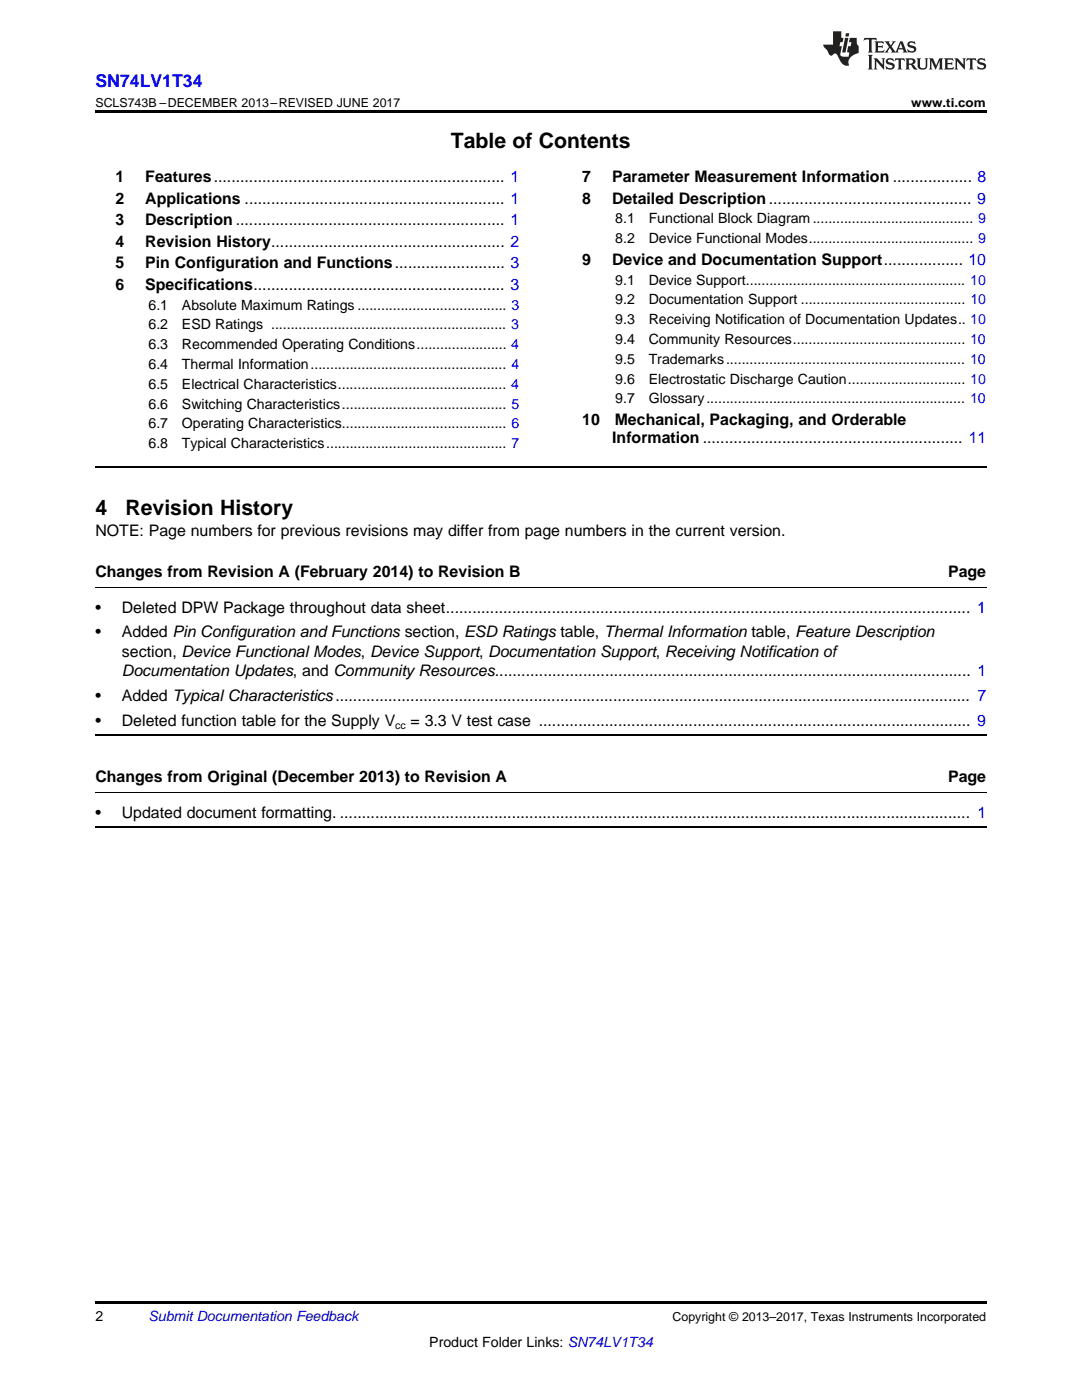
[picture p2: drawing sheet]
<svg xmlns="http://www.w3.org/2000/svg" width="216mm" height="279mm" viewBox="0 0 216 279" stroke-linecap="round" stroke-linejoin="round" font-family="sans-serif">
<defs><g id="words">
<g font-size="4.2">
<text x="90" y="29.6">Table of Contents</text>
<text x="19" y="102.8">4</text>
<text x="25" y="102.8">Revision History</text>
</g>
<text font-size="3.5" fill="#00f" x="19" y="17.3">SN74LV1T34</text>
<g font-size="3.2">
<text x="23" y="36.3">1</text>
<text x="23" y="40.6">2</text>
<text x="29" y="36.3">Features.................................................................. 1</text>
<text x="29" y="40.6">Applications ........................................................... 1</text>
<text x="116.2" y="36.3">7</text>
<text x="116.2" y="40.6">8</text>
<text x="122.1" y="36.3">Parameter Measurement Information .................. 8</text>
<text x="122.1" y="40.6">Detailed Description.............................................. 9</text>
<text x="23" y="44.9">3</text>
<text x="29" y="44.9">Description ............................................................. 1</text>
<text x="23" y="49.2">4</text>
<text x="23" y="53.6">5</text>
<text x="29" y="49.2">Revision History..................................................... 2</text>
<text x="29" y="53.6">Pin Configuration and Functions......................... 3</text>
<text x="116.2" y="52.8">9</text>
<text x="122.1" y="52.8">Device and Documentation Support.................. 10</text>
<text x="23" y="57.9">6</text>
<text x="29" y="57.9">Specifications......................................................... 3</text>
<text x="116.2" y="84.8">10</text>
<text x="122.2" y="88.3">Information ........................................................... 11</text>
<text x="122.7" y="84.8">Mechanical, Packaging, and Orderable</text>
<text x="19" y="107.1">NOTE: Page numbers for previous revisions may differ from page numbers in the current version.</text>
<text x="19" y="115.2">Changes from Revision A (February 2014) to Revision B</text>
<text x="189.2" y="115.2">Page</text>
<text x="19" y="122.2">•</text>
<text x="24.3" y="122.2">Deleted DPW Package throughout data sheet....................................................................................................................... 1</text>
<text x="19" y="127.2">•</text>
<text x="24.3" y="127.2">Added Pin Configuration and Functions section, ESD Ratings table, Thermal Information table, Feature Description</text>
<text x="24.3" y="131.1">section, Device Functional Modes, Device Support, Documentation Support, Receiving Notification of</text>
<text x="24.3" y="134.9">Documentation Updates, and Community Resources............................................................................................................ 1</text>
<text x="19" y="139.9">•</text>
<text x="24.3" y="139.9">Added Typical Characteristics................................................................................................................................................ 7</text>
<text x="19" y="144.8">•</text>
<text x="24.3" y="144.8">Deleted function table for the Supply V</text>
<text x="81.9" y="144.8">= 3.3 V test case .................................................................................................. 9</text>
<text x="19" y="156.1">Changes from Original (December 2013) to Revision A</text>
<text x="189.2" y="156.1">Page</text>
<text x="19" y="163.2">•</text>
<text x="24.3" y="163.2">Updated document formatting. ............................................................................................................................................... 1</text>
</g>
<g font-size="2.8">
<text x="122.8" y="44.6">8.1</text>
<text x="129.4" y="44.6">Functional Block Diagram......................................... 9</text>
<text x="122.8" y="48.5">8.2</text>
<text x="129.4" y="48.5">Device Functional Modes.......................................... 9</text>
<text x="122.8" y="56.8">9.1</text>
<text x="129.4" y="56.8">Device Support........................................................ 10</text>
<text x="29.6" y="61.8">6.1</text>
<text x="29.6" y="65.8">6.2</text>
<text x="36.3" y="61.8">Absolute Maximum Ratings ...................................... 3</text>
<text x="36.3" y="65.8">ESD Ratings ............................................................ 3</text>
<text x="122.8" y="60.7">9.2</text>
<text x="122.8" y="64.7">9.3</text>
<text x="129.4" y="60.7">Documentation Support .......................................... 10</text>
<text x="129.4" y="64.7">Receiving Notification of Documentation Updates.. 10</text>
<text x="29.6" y="69.7">6.3</text>
<text x="36.3" y="69.7">Recommended Operating Conditions....................... 4</text>
<text x="122.8" y="68.7">9.4</text>
<text x="129.4" y="68.7">Community Resources............................................ 10</text>
<text x="29.6" y="73.7">6.4</text>
<text x="29.6" y="77.6">6.5</text>
<text x="36.3" y="73.7">Thermal Information.................................................. 4</text>
<text x="36.3" y="77.6">Electrical Characteristics........................................... 4</text>
<text x="122.8" y="72.6">9.5</text>
<text x="122.8" y="76.6">9.6</text>
<text x="129.4" y="72.6">Trademarks............................................................. 10</text>
<text x="129.4" y="76.6">Electrostatic Discharge Caution.............................. 10</text>
<text x="29.6" y="81.6">6.6</text>
<text x="36.3" y="81.6">Switching Characteristics.......................................... 5</text>
<text x="122.8" y="80.5">9.7</text>
<text x="129.4" y="80.5">Glossary.................................................................. 10</text>
<text x="29.6" y="85.5">6.7</text>
<text x="29.6" y="89.5">6.8</text>
<text x="36.3" y="85.5">Operating Characteristics.......................................... 6</text>
<text x="36.3" y="89.5">Typical Characteristics.............................................. 7</text>
<text x="19" y="263.6">2</text>
<text x="85.7" y="268.9">Product Folder Links: SN74LV1T34</text>
</g>
<text font-size="2.8" fill="#0000c8" x="29.6" y="263.6">Submit Documentation Feedback</text>
<g font-size="2.5">
<text x="19" y="21.4">SCLS743B –DECEMBER 2013–REVISED JUNE 2017</text>
<text x="181.8" y="21.4">www.ti.com</text>
<text x="134.2" y="263.6">Copyright © 2013–2017, Texas Instruments Incorporated</text>
</g>
<text font-size="2.1" x="78.9" y="145.5">cc</text>
</g></defs>
<path d="M19 22h177.8v.5h-177.8zM19 259.7h177.8v.5h-177.8z" fill="#000"/>
<path d="M19 93.2h177.8M19 146.8h177.8M19 165.1h177.8" fill="none" stroke="#000" stroke-width=".35"/>
<path d="M19 117.2h177.8M19 158.2h177.8" fill="none" stroke="#000" stroke-width=".2"/>
<g fill="#231f20">
<path d="M172.5 7.6l-.1 .5 .4-.2h.6v.1v2.1l-.2 .4h.9l-.2-.4v-2.1l.1-.1h.5l.5 .2-.2-.5zM174.5 8.3l.2 .3v1.5l-.2 .4h1.8l.2-.6a1.04 1.04 0 0 1-1.3 .2v-.7h.6l.3 .2v-.6l-.3 .2h-.6v-.6l.8-.1 .4 .3-.2-.5zM176.5 8.3l.9 1.1-.9 1.1h.8l-.2-.2 .4-.7 .5 .7-.2 .2h1.5l-.2-.2 .2-.4h.9l.1 .4-.2 .2h1l-.3-.3-.7-1.9h-.5l-.9 2-.8-1 .9-1h-.8l.1 .3-.4 .5-.3-.6 .1-.2zM179.7 8.6l.4 1h-.7zM181.3 8.4a.63 .63 0 0 0-.2 .7 .63 .63 0 0 0 .6 .4l.6 .2 .1 .2a.75 .75 0 0 1-.7 .4 .75 .75 0 0 1-.6-.5l.1 .7 .1-.1a1.11 1.11 0 0 0 1.5-.6 1.13 1.13 0 0 0-1.2-.8l-.1-.4a1.04 1.04 0 0 1 1.2 .2l-.2-.5-.2 .1-.4-.2zM173.2 10.9l.2 .4v2.2l-.2 .4h1l-.3-.4v-2.2l.3-.4zM174.3 11.6l.3 .4v1.5l-.3 .4h.8l-.2-.4v-1.3l1.5 1.7v-1.9l.2-.4h-.7l.2 .4v.9l-1.1-1.3zM177 11.8a.62 .62 0 0 0-.2 .7 .62 .62 0 0 0 .6 .4l.6 .1 .1 .3a.76 .76 0 0 1-.7 .3 .76 .76 0 0 1-.7-.4l.2 .7 .1-.1a1.11 1.11 0 0 0 1.5-.6 1.13 1.13 0 0 0-1.2-.8l-.1-.4a1.04 1.04 0 0 1 1.2 .2l-.2-.6-.2 .1-.5-.1zM178.7 11.6l-.2 .6a.61 .61 0 0 1 .8-.3v1.6l-.2 .4h.9l-.2-.4v-1.6a.63 .63 0 0 1 .7 .3l-.1-.6zM180.6 11.6l.3 .4v1.5l-.3 .4h1l-.2-.2-.1-.8 .6 .2a.76 .76 0 0 0 1.2 .7l-1-1a.58 .58 0 0 0 .6-.5 .58 .58 0 0 0-.5-.6zM181.4 11.9h.1a.45 .45 0 0 1 .5 .1 .45 .45 0 0 1 .1 .5l-.8 .2zM182.9 11.6l.2 .2a2.17 2.17 0 0 0 .3 1.9 .99 .99 0 0 0 1.6-.6v-1.1l.2-.4h-.7l.2 .2a1.92 1.92 0 0 1-.2 1.8 .6 .6 0 0 1-.9-.5v-1.1l.2-.4zM185.4 11.6l.2 .4v1.5l-.2 .4h.7l-.2-.4v-1.4l.8 1.8 .8-1.8v1.4l-.2 .4h.9l-.2-.4v-1.5l.2-.4h-.8l-.6 1.5-.6-1.5zM188.4 11.6l.2 .4v1.5l-.2 .4h1.8l.1-.6a1.04 1.04 0 0 1-1.2 .1v-.6h.5l.4 .2v-.6l-.4 .2h-.5v-.7h.8l.3 .3-.1-.6zM190.5 11.6l.2 .4v1.5l-.2 .4h.7l-.2-.4v-1.3l1.5 1.7v-1.9l.2-.4h-.7l.2 .4v.9l-1.1-1.3zM192.9 11.6l-.1 .6a.61 .61 0 0 1 .7-.3l.1 1.6-.3 .4h1l-.3-.4 .1-1.6a.63 .63 0 0 1 .7 .3l-.1-.6zM195.2 11.8a.62 .62 0 0 0-.2 .7 .62 .62 0 0 0 .6 .4l.6 .1 .1 .3a.76 .76 0 0 1-.7 .3 .76 .76 0 0 1-.6-.4l.1 .7 .1-.1a1.11 1.11 0 0 0 1.6-.6 1.13 1.13 0 0 0-1.3-.8l-.1-.4a1.04 1.04 0 0 1 1.2 .2l-.1-.6-.2 .1-.5-.1z"/>
<path d="M166.2 6.3v2.6h-1.9v.4l.8 .9a.91 .91 0 0 0 1 .8 .56 .56 0 0 1 .5-.3 .56 .56 0 0 1 .5 .3l.4 .8a1.53 1.53 0 0 0 1.9 1.2 1.54 1.54 0 0 1 1-2.1l.9-.3v-1.4a1.52 1.52 0 0 1-.4-1.6h-1.3l-.2 .8h.5l-.2 .8h-.5l-.1 1v.2l.4 .1-.2 .8a1.93 1.93 0 0 1-1.6-.3l.3-1.8h-.5l.2-.8h.4l.2-.8h-.4v-1.3zM168.6 7.6l-.6 2.9h.7l.6-2.9zM168.8 6.6l-.1 .7h.6l.2-.7z"/>
</g>
<use href="#words"/>
</svg>
